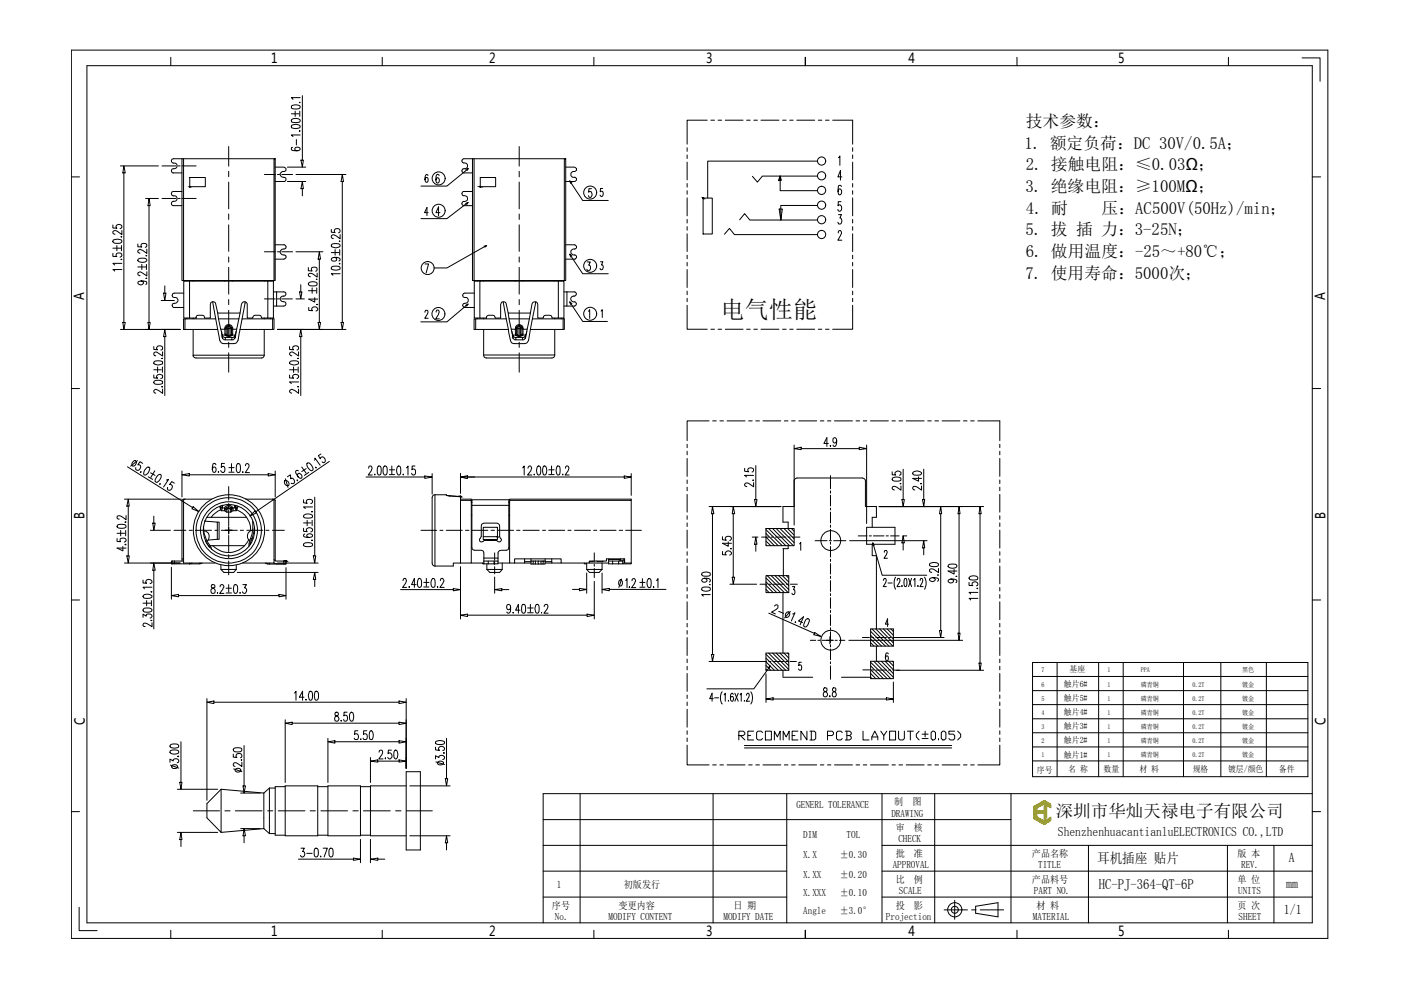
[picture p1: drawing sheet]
<svg xmlns="http://www.w3.org/2000/svg" width="297mm" height="210mm" viewBox="0 0 297 210" stroke-linecap="round" stroke-linejoin="round" font-family="sans-serif">
<defs><g id="words">
<text font-size="5.1" x="152.8" y="67.4">电气性能</text>
<text font-size="4.9" x="155.6" y="158">RECOMMEND PCB LAYOUT(±0.05)</text>
<text font-size="3.7" x="223.8" y="173.3">深圳市华灿天禄电子有限公司</text>
<g font-size="3.6">
<text x="217.5" y="26.9">技术参数：</text>
<text x="217.2" y="31.5">1. 额定负荷：DC 30V/0.5A；</text>
<text x="217.4" y="40.7">3. 绝缘电阻：≥100MΩ；</text>
<text x="217.5" y="36.1">2. 接触电阻：≤0.03Ω；</text>
<text x="217.5" y="45.3">4. 耐</text>
<text x="233.6" y="45.3">压：AC500V(50Hz)/min；</text>
<text x="217.4" y="49.9">5. 拔 插 力：3-25N；</text>
<text x="217.4" y="59.1">7. 使用寿命：5000次；</text>
<text x="217.5" y="54.5">6. 做用温度：-25～+80℃；</text>
</g>
<g font-size="3">
<text x="232.6" y="182.9">耳机插座 贴片</text>
<text x="233" y="188.5">HC-PJ-364-QT-6P</text>
</g>
<g font-size="2.9">
<text x="57.5" y="13.5">1</text>
<text x="103.7" y="13.5">2</text>
<text x="149.7" y="13.5">3</text>
<text x="192.6" y="13.4">4</text>
<text x="237.1" y="13.4">5</text>
<text x="17.8" y="63.7" transform="rotate(-90 17.8 63.7)">A</text>
<text x="280.9" y="63.7" transform="rotate(-90 280.9 63.7)">A</text>
<text x="17.9" y="110.1" transform="rotate(-90 17.9 110.1)">B</text>
<text x="281" y="110.1" transform="rotate(-90 281 110.1)">B</text>
<text x="18" y="153.8" transform="rotate(-90 18 153.8)">C</text>
<text x="281.1" y="153.8" transform="rotate(-90 281.1 153.8)">C</text>
<text x="57.5" y="198.5">1</text>
<text x="103.7" y="198.5">2</text>
<text x="149.7" y="198.5">3</text>
<text x="192.6" y="198.5">4</text>
<text x="237.1" y="198.5">5</text>
</g>
<g font-size="2.8">
<text x="273.2" y="182.8">A</text>
<text x="272.7" y="188.3">mm</text>
<text x="272.2" y="193.8">1/1</text>
</g>
<text font-size="2.7" x="224.3" y="177.2">ShenzhenhuacantianluELECTRONICS CO.,LTD</text>
<g font-size="2.1">
<text x="168.8" y="171.4">GENERL TOLERANCE</text>
<text x="189" y="173.1">DRAWING</text>
<text x="189.6" y="170.8">制</text>
<text x="193.4" y="170.8">图</text>
<text x="170.3" y="177.6">DIM</text>
<text x="179.5" y="177.6">TOL</text>
<text x="189.9" y="176.2">审</text>
<text x="190.5" y="178.6">CHECK</text>
<text x="193.8" y="176.2">核</text>
<text x="170.3" y="181.9">X.X</text>
<text x="178" y="181.9">±0.30</text>
<text x="189.3" y="184.1">APPROVAL</text>
<text x="189.9" y="181.7">批</text>
<text x="193.8" y="181.7">准</text>
<text x="218.8" y="181.7">产品名称</text>
<text x="220.1" y="184.1">TITLE</text>
<text x="262.4" y="181.7">版 本</text>
<text x="263.2" y="184.1">REV.</text>
<text x="118" y="188.3">1</text>
<text x="132.3" y="188.3">初版发行</text>
<text x="170.3" y="186.1">X.XX</text>
<text x="170.3" y="189.9">X.XXX</text>
<text x="178" y="186.1">±0.20</text>
<text x="178" y="189.9">±0.10</text>
<text x="189.9" y="187.2">比</text>
<text x="190.6" y="189.6">SCALE</text>
<text x="193.8" y="187.2">例</text>
<text x="218.8" y="187.2">产品料号</text>
<text x="219.2" y="189.6">PART NO.</text>
<text x="262.4" y="187.2">单 位</text>
<text x="262.5" y="189.6">UNITS</text>
<text x="117" y="192.7">序号</text>
<text x="117.7" y="195">No.</text>
<text x="129" y="195">MODIFY CONTENT</text>
<text x="131.2" y="192.7">变更内容</text>
<text x="153.4" y="195">MODIFY DATE</text>
<text x="155.5" y="192.7">日 期</text>
<text x="170.3" y="193.7">Angle</text>
<text x="178" y="193.7">±3.0°</text>
<text x="187.8" y="195">Projection</text>
<text x="189.9" y="192.7">投</text>
<text x="193.8" y="192.7">影</text>
<text x="219" y="195">MATERIAL</text>
<text x="219.8" y="192.7">材 料</text>
<text x="262.4" y="192.7">页 次</text>
<text x="262.6" y="195">SHEET</text>
</g>
<g font-size="1.9">
<text x="226.8" y="142.5">基座</text>
<text x="225.6" y="148.7">触片5#</text>
<text x="225.6" y="145.7">触片6#</text>
<text x="225.6" y="154.6">触片3#</text>
<text x="225.6" y="151.7">触片4#</text>
<text x="225.6" y="160.6">触片1#</text>
<text x="225.6" y="157.6">触片2#</text>
<text x="219.9" y="163.8">序号</text>
<text x="226.5" y="163.7">名 称</text>
<text x="234" y="163.7">数量</text>
<text x="241.6" y="163.7">材 料</text>
<text x="252.9" y="163.7">规格</text>
<text x="260.4" y="163.7">镀层/颜色</text>
<text x="271.2" y="163.7">备件</text>
</g>
<g font-size="1.4">
<text x="220.8" y="142.6">7</text>
<text x="234.8" y="142.4">1</text>
<text x="241.9" y="142.4">PPA</text>
<text x="263.4" y="142.6">黑色</text>
<text x="220.8" y="148.5">5</text>
<text x="220.8" y="145.6">6</text>
<text x="234.8" y="148.5">1</text>
<text x="234.8" y="145.6">1</text>
<text x="241.9" y="148.5">磷青铜</text>
<text x="241.9" y="145.6">磷青铜</text>
<text x="252.8" y="148.5">0.2T</text>
<text x="252.8" y="145.6">0.2T</text>
<text x="263.4" y="148.5">镀金</text>
<text x="263.4" y="145.6">镀金</text>
<text x="220.8" y="154.5">3</text>
<text x="220.8" y="151.6">4</text>
<text x="234.8" y="154.5">1</text>
<text x="234.8" y="151.6">1</text>
<text x="241.9" y="154.5">磷青铜</text>
<text x="241.9" y="151.6">磷青铜</text>
<text x="252.8" y="154.5">0.2T</text>
<text x="252.8" y="151.6">0.2T</text>
<text x="263.4" y="154.5">镀金</text>
<text x="263.4" y="151.6">镀金</text>
<text x="220.8" y="160.5">1</text>
<text x="220.8" y="157.5">2</text>
<text x="234.8" y="160.5">1</text>
<text x="234.8" y="157.5">1</text>
<text x="241.9" y="160.5">磷青铜</text>
<text x="241.9" y="157.5">磷青铜</text>
<text x="252.8" y="160.5">0.2T</text>
<text x="252.8" y="157.5">0.2T</text>
<text x="263.4" y="160.5">镀金</text>
<text x="263.4" y="157.5">镀金</text>
</g>
</g></defs>
<!-- layer: 0 -->
<g fill="none" stroke="#000" stroke-width=".21">
<path d="M25.5 35.2h8.1M26.3 35.2l.3 1.5h-.6zM26.3 36.7v31.7M34.3 35.2h3M37.7 35.2h.5M38.6 33.7h-1.8a.5 .5 0 0 0-.4 .6 .5 .5 0 0 0 .7 .3 .66 .66 0 0 1 .4 .9 .66 .66 0 0 1-.9 .3l-.3 .4 .3 .5h2M38.6 33.7v25.8h.3M38.6 33.7h.3v25.8M38.6 35.2h3M38.9 33.7h19.2M40.3 39.6h.1M40.2 37.6h3.3v2h-3.3z"/>
<path d="M48.5 31.1v4.1M48.5 36.3v1.2M48.5 38.6v5.7M56.1 37h2.2M58.1 33.7h.2v25.8h-.2zM58.3 35.4h1.9a.51 .51 0 0 1 .4 .7 .51 .51 0 0 1-.7 .3 .68 .68 0 0 0-.5 .8 .68 .68 0 0 0 .9 .4 .43 .43 0 0 1 .3 .5 .43 .43 0 0 1-.4 .4h-1.9M58.8 37h.5M59.7 37h2.3M60.9 38.5h3.9M60.9 35.4h3.9M61.8 24.1h1.5M61.8 26.6l.8-.2a.9 .9 0 0 1 1 .5v.2l-1 .2-.8-.2z"/>
<path d="M61.8 25.4a1.27 1.27 0 0 1 1.8 .2 1.17 1.17 0 0 1-1.5 .4l-.3-.1zM61.8 22.4l1-.2 .8 .2v.3a1.17 1.17 0 0 1-1.5 .4l-.3-.2zM62 31.2l-.2 .1v.3a1.05 1.05 0 0 0 1.2 .4l.3-.1 .3-.3a.6 .6 0 0 0-.5-.4 .6 .6 0 0 0-.6 .4l.2 .3 .3 .1M62.6 23.6v1.1M62.8 37h10.5M62.8 29.6v1.1M63.5 27.8h.1zM63.5 21.7h.1zM63.6 23.6v1.1M63.6 28.6h-1.8l.3 .4M63.6 20.7h-1.8l.3 .4M63.8 34h.5l-.2 1.4z"/>
<path d="M64.1 38.5l.2 1.5h-.5zM64.1 20.3v13.7M72.6 37l.2 1.5h-.5zM72.6 38.5v29.9M90.7 37.2l-.2-.2a1.03 1.03 0 0 0 0 1.7 .55 .55 0 0 0 .3-.6 .55 .55 0 0 0-.4-.5l-.3 .5M93.1 37.2l-.3-.2a1.29 1.29 0 0 0 0 1.8 .63 .63 0 0 0 .4-.6 .63 .63 0 0 0-.4-.5l-.4 .5M98.7 35.9l.6-.2-.3 .5M99.3 35.7l-4.5 3.8h-5.5M100.2 33.7h-1.8a.5 .5 0 0 0-.4 .6 .5 .5 0 0 0 .7 .3 .66 .66 0 0 1 .4 .8 .66 .66 0 0 1-.9 .4l-.1 .1-.2 .3 .3 .5h2M100.2 33.7v25.8h.3M100.2 33.7h.3v25.8M100.5 33.7h19.1"/>
<path d="M101.7 39.5l.2 .1zM101.8 37.6h3.3v2h-3.3zM110.1 31.1v4.1M110.1 36.3v1.2M110.1 38.6v5.7M119.6 33.7h.3v25.8h-.3zM119.9 35.4h1.9a.51 .51 0 0 1 .4 .7 .51 .51 0 0 1-.7 .3 .66 .66 0 0 0-.4 .8 .66 .66 0 0 0 .9 .4l.2 .2v.4l-.2 .2-2.1 .1M120.8 38.4l2.7 4.1h5.5M121.3 38.7l-.5-.3 .2 .5M127.8 40h-.5v.7a.42 .42 0 0 1 .5 0 .42 .42 0 0 1 .1 .6 .32 .32 0 0 1-.3 .4 .32 .32 0 0 1-.4-.3M145.7 31.3v.8M145.7 32.9v.7"/>
<path d="M145.7 34.4v3.7M145.7 38.9v.8M150 25.5h-4.3v5.1M150.7 25.5h.8M152.2 25.5h.8M153.8 25.5h3.7M158.3 25.5h.8M159.8 25.5h.8M161.3 25.5h3.9M165.4 37.3l.3 .9h-.6zM165.4 37.3v3.1h7.9M165.4 37.3l.1 1h-.2z"/>
<path d="M165.9 25.5h.8M167.4 25.5h.8M168.9 25.5h3.8M173.3 37.3h-11.7l-1 1.3-1.1-1.2M173.3 34.2h-23.3v7.8M173.5 25.5h.8M175 25.5h.8M176.5 25.5h4.3v5.1M177.8 33.4l.3-.3v2M178.4 39.5l-.4-.2a1.21 1.21 0 0 0-.3 1.3l.1 .6a.6 .6 0 0 0 .7-.3 .6 .6 0 0 0-.3-.8h-.4l-.1 .5M178.5 37.5h-.9l.6-1.3v2M180.8 31.3v.8"/>
<path d="M180.8 32.9v.7M180.8 34.4v3.7M180.8 38.9v.8M23.9 53.7v.7h.8a.56 .56 0 0 1 .5-.8 .56 .56 0 0 1 .6 .8l-.3 .1M23.9 47.7v.6h.8a.57 .57 0 0 1 .5-.7 .57 .57 0 0 1 .6 .7l-.3 .2M23.9 52.6h1.7M24 50.9l.8-.2 .7 .1 .3 .1v.3a1.37 1.37 0 0 1-1.9 0zM24.8 52.1v1.1M25.7 55h.1zM25.7 50.2h.1zM25.8 52.1v1.1M25.8 57.2h-1.9l.4 .3"/>
<path d="M25.8 55.8h-1.9l.4 .4M25.8 48.9v.8l-.9-.6a.48 .48 0 0 0-.7-.2 .48 .48 0 0 0-.1 .7l.3 .1M29.2 51.7v.6h.8a.44 .44 0 0 1 .2-.7h.7l.1 .2 .1 .4-.3 .3M29.2 56.6h1.7M29.3 54.9l.8-.2a.85 .85 0 0 1 1 .4 1.14 1.14 0 0 1-1.9 0zM29.9 59.6l.6 .3a.58 .58 0 0 1-.7 .5 .58 .58 0 0 1-.5-.7l.6-.1a.93 .93 0 0 1 1.2 .5l-.2 .2M30.1 56v1.2M30.9 42.1h2.7M31 54.2h.1zM31 58.9v.2zM31 56v1.2M31.1 57.6v.9a2.41 2.41 0 0 0-1.5-.8 .41 .41 0 0 0-.4 .4 .41 .41 0 0 0 .5 .4"/>
<path d="M31.1 52.8v.9l-.9-.6a.61 .61 0 0 0-1 .1 .4 .4 0 0 0 .5 .5M31.6 42.1l.2 1.5h-.4zM31.6 43.6v24.8M34.3 42.1h3M37.7 42.1h.5M38.6 40.6h-1.8a.5 .5 0 0 0-.4 .6 .5 .5 0 0 0 .7 .3 .65 .65 0 0 1 .4 .9 .65 .65 0 0 1-.9 .3l-.3 .4 .3 .5h2M38.6 42.1h3M38.9 59.5h19.2M39.6 59.5v.1M40.2 59.6h16.6v7.8h-1.4l-.1-.4-.3-.2-1.1 .1-.3 .5h-1.2v-2.8a.62 .62 0 0 0-.6-.6 .62 .62 0 0 0-.6 .5l-.3 1.9h-4.7l-.5-1.9a.57 .57 0 0 0-.6-.5 .57 .57 0 0 0-.5 .6v2.8h-1.2l-.2-.4-.3-.2-1.1 .1-.2 .2v.3h-1.4zM40.2 59.6h-1.2v7.8h1.2M41 59.5v.1"/>
<path d="M47.6 59.5v.1M48.5 45.4v1.1M48.5 47.7v5.6M48.5 54.5v1.1M48.5 56.7v5.7M49.3 59.5v.1M56 59.5v.1M56.1 53.4h2.2M56.8 59.6h1.2v7.8h-1.2M57.4 59.5v.1M58.3 51.9h1.9a.46 .46 0 0 1 .4 .5 .46 .46 0 0 1-.6 .4 .66 .66 0 0 0-.6 .8 .66 .66 0 0 0 .9 .5 .46 .46 0 0 1 .3 .5 .46 .46 0 0 1-.4 .3h-1.9M58.8 53.4h.5"/>
<path d="M59.7 53.4h2.3M62.8 53.4h5.7M64.1 40v1.5M65.4 56.7v.7h.7a.49 .49 0 0 1 .2-.7l.3-.1a.48 .48 0 0 1 .6 .3 .48 .48 0 0 1-.3 .6M65.5 59.9l.7-.2a.9 .9 0 0 1 1 .4v.4l-.7 .1a.87 .87 0 0 1-1.1-.4zM67.1 59.2h.1zM67.2 57.9v.9a1.88 1.88 0 0 0-1.5-.8l-.3 .2v.3l.4 .2M67.7 53.4l.3 1.5h-.5zM67.7 54.9v13.5M70.2 48.6v.6l.8 .1a.54 .54 0 0 1 .5-.8 .54 .54 0 0 1 .4 .8l-.1 .1M70.2 53.6h1.7M70.3 56.6l.7-.2a.76 .76 0 0 1 1.1 .5l-.1 .2-.7 .2-.7-.1-.4-.3z"/>
<path d="M70.3 51.8l.7-.2a.76 .76 0 0 1 1.1 .6l-.1 .1a1.46 1.46 0 0 1-1.8-.1zM70.9 54.6l.4 .2a.57 .57 0 0 1-.4 .6 .57 .57 0 0 1-.7-.4 1.13 1.13 0 0 1 1.9 0l-.1 .3h-.1M71 52.9v1.2M71.9 55.9h.2zM71.9 51.1h.2zM72 52.9v1.2M72.1 58h-1.9l.4 .4M72.1 49.7v.9a2.41 2.41 0 0 0-1.5-.8l-.3 .1-.1 .4 .5 .3M90.1 56h.8l-.5 1.9M90.8 45.1h-.8l.5-1.1v1.7M93.3 45.1h-.9l.6-1.2v1.9M98.7 43.1l.5-.2-.3 .5"/>
<path d="M99.2 42.9l-4.4 3.5h-5.5M100.2 40.6h-1.8a.49 .49 0 0 0-.4 .6 .49 .49 0 0 0 .7 .3 .63 .63 0 0 1 .4 .9 .63 .63 0 0 1-.9 .3l-.3 .4 .3 .5h2M100.5 59.5h19.1M101.2 59.5v.1M101.7 59.6h16.7v7.8h-1.4l-.1-.4-.3-.2-1.1 .1-.2 .1-.1 .4h-1.2v-2.8a.63 .63 0 0 0-.6-.6 .63 .63 0 0 0-.6 .5l-.3 1.9h-4.7l-.5-1.9a.6 .6 0 0 0-.6-.5 .6 .6 0 0 0-.6 .6v2.8h-1.1l-.2-.4-.3-.2-1.1 .1-.3 .2v.3h-1.4zM101.7 59.6h-1.1v7.8h1.1M102.5 59.5v.1M102.6 52.2l.6-.1-.4 .3M103.2 52.1l-8.4 4.7h-2.8M109.2 59.5v.1M110.1 45.4v1.1M110.1 47.7v5.6"/>
<path d="M110.1 54.5v1.1M110.1 56.7v5.7M110.9 59.5v.1M117.6 59.5v.1M118.4 59.6h1.2v7.8h-1.2M119 59.5v.1M119.9 51.9h1.9a.46 .46 0 0 1 .4 .5 .46 .46 0 0 1-.6 .4 .67 .67 0 0 0-.5 .8 .67 .67 0 0 0 .9 .5l.2 .2v.4l-.2 .2h-2.1M120.8 53.9l2.7 4.1h5.5M121.3 54.3l-.5-.4 .2 .6M124.5 55.5h.7l-.4 .7a.62 .62 0 0 1 .4 .6 .62 .62 0 0 1-.5 .6l-.3-.3M125.4 40h-.5v.7a.6 .6 0 0 1 .6 .3 .6 .6 0 0 1-.1 .7l-.4 .2-.2-.4M127.3 55.5h.5l-.3 .7a.54 .54 0 0 1 .4 .5 .54 .54 0 0 1-.3 .5l-.3-.1-.1-.2"/>
<path d="M145.7 40.4v.8M145.7 42v3.8M145.7 46.5v.8M145.7 48v.8M145.7 49.6v3.7M145.7 54.1v.8M145.7 55.6v.8M145.7 57.2v3.8M149 42l.1 .1zM149.1 42h1.9v7.6h-1.9zM153.6 49.7l1.1-1.3 1 1.3h17.6M156.8 46.6l1.1-1.3 1.1 1.4h14.3"/>
<path d="M165.2 44.3h.7l-.4 2.4zM165.5 45.7h.1l-.1 1zM173.3 43.6h-7.8v3.1M177.7 49.4l.2-.5h.3l.2 .3-.8 1.7h.9M177.8 45.5h.6l-.3 .7a.66 .66 0 0 1 .4 .7 .66 .66 0 0 1-.6 .6h-.1l-.2-.4M178.3 42.8h-.6v.8l.2-.2a.7 .7 0 0 1 .6 .7 .7 .7 0 0 1-.6 .7l-.2-.1-.1-.3M180.8 40.4v.8M180.8 42v3.8M180.8 46.5v.8M180.8 48v.8M180.8 49.6v3.7M180.8 54.1v.8"/>
<path d="M180.8 55.6v.8M180.8 57.2v3.8M25.5 69.9h12.7M26 68.4h.6l-.3 1.5zM31.4 68.4h.4l-.2 1.5zM32.6 79.5v.6l.8 .1-.2-.3a.67 .67 0 0 1 .6-.5 .67 .67 0 0 1 .7 .4l-.1 .3-.3 .2M32.6 73.5v.6l.8 .1a.44 .44 0 0 1-.2-.5 .44 .44 0 0 1 .3-.3h.7a.52 .52 0 0 1 .2 .7l-.3 .1M32.6 78.4h1.6M32.7 76.7l.7-.2a.91 .91 0 0 1 1.1 .4l-.1 .3a1.51 1.51 0 0 1-1.8-.2zM33.4 77.8v1.2M34.2 63.7h2.8M34.3 76h.2z"/>
<path d="M34.4 77.8v1.2M34.5 74.6v.9a2.41 2.41 0 0 0-1.6-.9 .4 .4 0 0 0-.3 .5 .4 .4 0 0 0 .4 .3M34.7 62.1h.5l-.3 1.6zM34.9 69.9l.3 1.5h-.5zM34.9 60.6v1.5M34.9 71.4v12.5M39 62.1h-2a.5 .5 0 0 0-.4 .7 .5 .5 0 0 0 .7 .3 .68 .68 0 0 1 .4 .9 .68 .68 0 0 1-.9 .3l-.2 .1-.1 .4 .3 .4h2.2M39.2 67.6h-.3v2.3h7.3l.3 1.5a1.45 1.45 0 0 0 .7 1.4l2.4 .1a.87 .87 0 0 0 .9-.8l.4-2.2M39.6 67.4v.2M41 75.3a.58 .58 0 0 0 .6 .6h13.8a.58 .58 0 0 0 .6-.6M41 67.4v.2M41 69.9v5.4"/>
<path d="M41 75.3h15M45.1 64l.6 3.6M45.7 67.6h-6.5v2.3M45.7 67.6l.5 2.3M46.2 66.4l.1 1.2h4.3M46.3 67.6l.5 2.2h.9a.84 .84 0 0 1 .8-1 .84 .84 0 0 1 .8 1h.9l.4-2.2M46.8 69.8l.4 2M47 70.3l.1 1.2M47.2 71.2l.6 .3M47.2 71.2v.6l.6 .3M47.7 70.8l.2 .1 .1 .2M47.8 71.1l-.7-.1 .1 .2"/>
<path d="M47.8 71.1l.1 .1a1.14 1.14 0 0 0 1.3-.1M47.8 71.5v.6h1.4v-.6M47.8 71.1h.2M47.8 71.5h1.4M47.9 69.5l-.2 .1M47.9 69.5v1.4l.3 .1M48 71.1l.5 .1 .5-.1M48 71.1h.2M48.2 71v-1.3h.6l.5 .1v1l-.1 .2-.2 .1M48.2 69.4v.3l-.5 .1v1.2l.3 .1M48.2 71v.1M48.2 71.1l.2 .1"/>
<path d="M48.5 68.8l.6 .7M48.5 69l-.6 .5M48.5 63.5v1.1M48.5 65.8v5.6M48.5 72.6v1.1M48.5 74.8v4.1M48.8 69.4l-.3-.2-.6 .3M48.8 69.4l.3 .1M48.8 69.4v1.6M49 71.1l-.5 .1M49 71.1h.1M49.1 69.5l.2 .1"/>
<path d="M49.1 70.9l-.4 .2M49.1 70.9l-.1 .2M49.1 69.5v1.4M49.2 71.1h-.2M49.3 70.8l-.2 .1M49.8 71.2l-.3 .3h-.3M49.8 71.8l-.3 .3h-.3M49.8 71.2v.6M49.9 71l-.7 .1M49.9 71l-.1 .8M49.9 71l-.1 .2M50.1 70.3l-.2 1.2"/>
<path d="M50.2 69.8l-.3 1.2M50.9 66.4l-.3 1.2M52 64l-.7 3.6M56 67.4v.2M56 69.9v5.4M56.1 63.4h2.2M57.4 67.4v.2M57.8 67.6v2.3h-6.9M57.8 67.6h-6.5l-.4 2.3M57.8 67.6h.3v2.3h-.3M58 61.9h2.2a.46 .46 0 0 1 .4 .5 .46 .46 0 0 1-.6 .4 .64 .64 0 0 0-.6 .8 .64 .64 0 0 0 .9 .4l.3 .4-.1 .4-1.9 .1M58.6 61.9v3h-.6"/>
<path d="M58.8 69.9h14.5M58.8 63.4h.4M59.7 63.4h2.3M61.4 79.5v.6l.8 .1a.5 .5 0 0 1 0-.7 .5 .5 0 0 1 .7-.1l.2 .1 .2 .3-.3 .5M61.4 73.5v.6l.8 .1a.58 .58 0 0 1 .2-.9 .58 .58 0 0 1 .8 .2l.1 .4-.3 .3M61.4 78.4h1.6M61.5 76.7l.7-.2a.76 .76 0 0 1 1.1 .5 1.23 1.23 0 0 1-1.9-.1zM62.2 77.8v1.2M62.8 63.4h1.7M63.1 76h.2zM63.2 77.8v1.2M63.3 74.6v.9a2.41 2.41 0 0 0-1.5-.9 .41 .41 0 0 0-.4 .5 .41 .41 0 0 0 .5 .3"/>
<path d="M63.5 61.9h.5l-.2 1.5zM63.8 69.9l.2 1.5h-.5zM63.8 60.4v1.5M63.8 71.4v12.5M65.4 61.6h1.6M65.5 65.2v.6l.8 .1a.6 .6 0 0 1 .4-.9 .6 .6 0 0 1 .7 .7l-.4 .3M66.2 61v1.2M66.7 63.1v1l-1.2-.7h1.9M67.2 64.6h.2zM67.2 61v1.2M67.5 68.4h.5l-.3 1.5zM72.3 68.4h.5l-.2 1.5z"/>
<path d="M90.1 66.2v-.1a.36 .36 0 0 1 .5-.3 .36 .36 0 0 1 .1 .6l-.6 1.1h.7M92.5 66.2l.2-.5 .3 .1 .1 .2-.2 .7-.5 .9h.7M98.7 64.7l.5-.2-.3 .4M99.2 64.5l-4.4 3.7h-5.6M100.6 62.1h-2a.49 .49 0 0 0-.5 .7 .49 .49 0 0 0 .7 .3 .68 .68 0 0 1 .4 .9 .68 .68 0 0 1-.8 .3l-.3 .5 .3 .4h2.2M100.9 67.6h-.4v2.3h7.3l.2 1.5a1.45 1.45 0 0 0 .8 1.4l2.4 .1a.87 .87 0 0 0 .9-.8l.4-2.2M101.2 67.4v.2M102.5 75.3a.53 .53 0 0 0 .6 .6h13.9a.58 .58 0 0 0 .6-.6M102.5 67.4v.2M102.5 69.9v5.4M102.5 75.3h15.1M106.7 64l.6 3.6"/>
<path d="M107.3 67.6h-6.4v2.3M107.3 67.6l.5 2.3M107.8 66.4l.1 1.2h4.3M107.9 67.6l.5 2.2h.9a.82 .82 0 0 1 .8-1 .82 .82 0 0 1 .8 1h.9l.4-2.2M108.4 69.8l.4 2M108.5 70.3l.2 1.2M108.8 71.2l.6 .3M108.8 71.2v.6l.6 .3M109.3 70.8l.2 .3M109.4 71.1l-.7-.1 .1 .2M109.4 71.1l.1 .1a1.14 1.14 0 0 0 1.3-.1M109.4 71.5v.6h1.4v-.6"/>
<path d="M109.4 71.1h.2M109.4 71.5h1.4M109.5 69.5l-.2 .1M109.5 69.5v1.4l.3 .1M109.6 71.1l.5 .1 .5-.1M109.6 71.1l.2 .1M109.8 71v-1.3h.7l.4 .1-.1 1.2-.2 .1M109.8 69.4v.3l-.5 .1v1.2l.3 .1M109.8 71v.2M109.8 71.2h.2M110.1 68.8v.2h.2l.4 .5M110.1 69l-.6 .3v.2"/>
<path d="M110.1 63.5v1.1M110.1 65.8v5.6M110.1 72.6v1.1M110.1 74.8v4.1M110.4 69.4l-.3-.2-.6 .3M110.4 69.4l.3 .1M110.4 69.4v1.6M110.6 71.1l-.5 .2M110.6 71.1h.1M110.7 69.5l.2 .1M110.7 70.9l-.4 .3M110.7 70.9l-.1 .2"/>
<path d="M110.7 69.5v1.4M110.8 71.1h-.2M110.9 70.8l-.2 .1M111.4 71.2l-.3 .3h-.3M111.4 71.8l-.3 .3h-.3M111.4 71.2v.6M111.4 71l-.6 .1M111.4 71v.8M111.4 71v.2M111.7 70.3l-.3 1.2M111.8 69.8l-.4 1.2M112.5 66.4l-.3 1.2"/>
<path d="M113.6 64l-.7 3.6M117.6 67.4v.2M117.6 69.9v5.4M119 67.4v.2M119.4 67.6v2.3h-6.9M119.4 67.6h-6.5l-.4 2.3M119.4 67.6h.2v2.3h-.2M119.6 61.9h2.2a.46 .46 0 0 1 .4 .5 .46 .46 0 0 1-.6 .4 .65 .65 0 0 0-.6 .8 .65 .65 0 0 0 .9 .4l.2 .1a.49 .49 0 0 1-.3 .8h-1.6M120.2 61.9v3h-.6M120.8 64l2.7 4.2h5.3M121.3 64.4l-.5-.4 .2 .6M124.8 66l.2-.3v1.8"/>
<path d="M127.4 66l.3-.3v1.6M145.7 64.7v5.1h4.3M145.7 61.7v.8M145.7 63.2v.8M150.7 69.8h.8M152.2 69.8h.8M153.8 69.8h3.7M158.3 69.8h.8M159.8 69.8h.8M161.3 69.8h3.9M165.9 69.8h.8M167.4 69.8h.8"/>
<path d="M168.9 69.8h3.8M173.5 69.8h.8M175 69.8h.8M180.8 64.7v5.1h-4.3M180.8 61.7v.8M180.8 63.2v.8M27 99l13.8 8.6M28.3 97.7h.2a.59 .59 0 0 1 .4 .6 .59 .59 0 0 1-.6 .5h-.1a.68 .68 0 0 1 .1-1.1zM29.1 97.7l-1.4 1.1M30.2 98.3l-.5-.4-.4 .7a.59 .59 0 0 1 .5 .7 .59 .59 0 0 1-.7 .4l-.3-.3v-.3M31.1 99.2l.2-.2 .3 .1a1.18 1.18 0 0 1-1.1 1.6v-.2a1.57 1.57 0 0 1 .6-1.3zM32.7 80.8a1.51 1.51 0 0 1 1.8 .2v.1a1.17 1.17 0 0 1-1.6 .3l-.3-.3z"/>
<path d="M32.8 99.8l-.8 1.4M34.3 82h.2zM34.5 82.5v.9l-.9-.6a.57 .57 0 0 0-1 0l.1 .4 .3 .2M38.6 99.9v5.5M45.8 98.6l-.1-.3h-.3a1.5 1.5 0 0 0 0 1.9 .54 .54 0 0 0 .4-.7 .54 .54 0 0 0-.6-.4l-.2 .4M47.6 98.3h-.6l-.1 .8a.5 .5 0 0 1 .7 0 .5 .5 0 0 1 .1 .6l-.3 .5a.5 .5 0 0 1-.6-.4M48.5 99.1h1.1M49.1 98.3v1.6M50.3 98.4l.3-.1a1.17 1.17 0 0 1 .3 1.5l-.1 .3-.3 .1a1.49 1.49 0 0 1-.2-1.8zM52 98.8l.1-.3a.42 .42 0 0 1 .6-.1 .42 .42 0 0 1 .1 .6l-.8 1.2h.9M58.3 99.9v5.5M63.1 82h.2z"/>
<path d="M63.3 99.8h-.5a1.28 1.28 0 0 0 1.1 1.6 .64 .64 0 0 0 0-.7 .64 .64 0 0 0-.7-.2v.6M63.3 82.5v.9l-.8-.6a.67 .67 0 0 0-1-.1l-.1 .4 .5 .3M63.3 81h-1.9l.4 .3M64 99l.9 1.3M64.9 99.4l-.9 .6M65.1 98.2h.1a1.22 1.22 0 0 1 1.1 1.5l-.1 .1a1.37 1.37 0 0 1-1.1-1.6zM66.7 97.6l.1-.5 1.1 1.5M66.9 99.1l.1 .1zM68 96.3l-.5 .3 .4 .6a.44 .44 0 0 1 .7-.3l.3 .4a.56 .56 0 0 1-.2 .8l-.4-.2M69.8 97.8l-15.6 10.7M78.2 99.3v-.3a.4 .4 0 0 1 .6-.1 .4 .4 0 0 1 0 .6l-.7 1.2h.8M80.2 98.9l.2-.1a1.17 1.17 0 0 1 .4 1.5l-.1 .3-.4 .1a1.74 1.74 0 0 1-.1-1.8z"/>
<path d="M81.4 98.9l.3-.1a1.17 1.17 0 0 1 .4 1.5l-.2 .3-.3 .1a1.54 1.54 0 0 1-.2-1.8zM82.6 99.6h1.1M83.1 98.8v1.7M84.3 98.9l.3-.1a1.17 1.17 0 0 1 .3 1.5l-.1 .3-.3 .1a1.45 1.45 0 0 1-.2-1.8zM86.2 99.2l.3-.4v1.9M88 98.8h-.6v.7a.44 .44 0 0 1 .7 .2v.3a.53 .53 0 0 1-.5 .7l-.3-.4M110.8 99.2l.3-.4v1.9M111.9 99.3l.1-.3a.4 .4 0 0 1 .6-.1 .4 .4 0 0 1 0 .6l-.7 1.2h.8M114 98.9l.3-.1a1.17 1.17 0 0 1 .3 1.5l-.1 .3-.4 .1a1.54 1.54 0 0 1-.1-1.8zM115.2 98.9h.5l.2 .7a.89 .89 0 0 1-.5 1.1l-.2-.1-.2-.7zM116.3 99.6h1.2M116.9 98.8v1.7"/>
<path d="M118.1 98.9l.3-.1a1.26 1.26 0 0 1 .3 1.5l-.1 .3-.2 .1-.3-.1-.1-.3-.1-.7zM119.9 99.3v-.3a.4 .4 0 0 1 .6-.1 .4 .4 0 0 1 0 .6l-.7 1.2h.9M145.7 94.2v.7M145.7 95.7v.7M145.7 97.2v3.8M150.3 89.2h-4.6v4.2M151.1 89.2h.8M152.6 89.2h.8M154.1 89.2h3.9M157.9 99.3v.6l.8 .1a.54 .54 0 0 1 .5-.8 .54 .54 0 0 1 .4 .8l-.2 .1M158.7 89.2h.8M160.2 98.7v7.2"/>
<path d="M160.2 89.2h.8M161.8 89.2h3.7M166.3 89.2h.8M167.8 89.2h.8M168.4 95.1l1.5-.3v.5zM168.4 94.4v16.9M169.3 89.2h3.9M169.9 95.1h12.3M173.9 89.2h.8M175.4 89.2h.8M175.6 94h-.9l.6-1.2v1.9M176 94.5l.1-.1v.3z"/>
<path d="M176.9 89.2h3.8M177.4 93.4l-.4 .5a.54 .54 0 0 1-.4-.6 .54 .54 0 0 1 .6-.4 1.46 1.46 0 0 1-.2 1.8l-.3-.2-.1-.1M181.5 89.2h.8M182.2 94.8l1.5 .3-1.5 .2zM183 89.2h.8M183.7 94.4v16.6M184.5 89.2h3.9M189.1 89.2h.7M190.6 89.2h.8M191.5 99.5v6.4M192.1 89.2h3.8M195.8 99.5v6.4"/>
<path d="M196.7 89.2h.8M198.2 89.2h.8M199.7 89.2h3.8M204.3 89.2h.7M205.8 89.2h.8M207.3 89.2h4.7v4.2M212 94.2v.7M212 95.7v.7M212 97.2v3.8M24.8 114.2v.6h.7a.64 .64 0 0 1 .4-.8 .64 .64 0 0 1 .8 .4 .39 .39 0 0 1-.4 .5M24.8 113.1h1.6M24.9 111.3l.7-.1a.85 .85 0 0 1 1.1 .5 1.5 1.5 0 0 1-1.9 0z"/>
<path d="M25.6 112.5v1.1M26 115.9v.9l-1.2-.6h1.9M26.4 105.8h12.1M26.4 119.4h11.8M26.5 110.7h.2zM26.6 115.4l.1 .1h-.2zM26.6 112.5v1.1M26.7 109.3v.9l-1.2-.8h-.6l-.1 .5 .5 .2M26.9 117.9h.5l-.2 1.5zM27.2 105.8l.2 1.5h-.5zM27.2 107.3v10.6M29.8 100.1h.1z"/>
<path d="M31.4 101.1l1 .5M31.9 112.4h4.2M31.9 100.2l1 .6M32.4 110.9h.5l-.3 1.5zM32.6 119.4l.3 1.5h-.5zM32.6 109.4v1.5M33.5 100.7l.5-.1a1.16 1.16 0 0 1-.9 1.6h-.1a1.12 1.12 0 0 1 .5-1.5zM33.8 102.6l.2 .1zM35.3 101.8l.4-.2-1 1.7M36.5 119h-.2v.5h.2M36.5 119h2.4M36.5 119v.5"/>
<path d="M36.9 112.4h2.5M37 119v.5h-.5M37 102.4l-.6-.3-.4 .6a.62 .62 0 0 1 .5 .8 .62 .62 0 0 1-.9 .3l-.1-.5M37 119.5h3.1M38.6 100.7l1.5-.3v.5zM38.9 118.5h-.3v.5M39.2 105.8l-.3 .3v13.3h6.7M40.1 112.4h.7M40.1 119.4v.1M40.1 100.7h16.8M40.7 119.4l-.6 .1M41 107.4l1.1 1.1-1.4-.6z"/>
<path d="M41.4 112.4h3.4M42.3 119.4v.1M42.6 119.4v.1M42.9 119.4l-.6 .1h-2.2M43.1 111.6h.1M43.2 111.6a6.9 6.9 0 0 0 1.3 4.1h7.4M43.2 111.6h.1M43.2 112.6a1.17 1.17 0 0 1 1.1 .8 1.17 1.17 0 0 1-.4 1.3M43.4 110.5l2.7 .2v3.6l-2 .2M43.4 110.4v.1M43.5 114.6l.8 1.3M43.8 109.7h1"/>
<path d="M44.3 115.9l.1 .2M44.3 115.9l.3-.2 .2 .8M44.8 109.7h7.5M44.9 105.8h-6l-.3 .3v12.4M45.6 112.4h.6M46.1 110.7h.4v3.6h-.4M46.2 100.1h.2zM46.6 107.4l.2 .7M46.7 107.3l.1 .3h.2M46.8 108.1l-1.1 .7-.9 .9M46.8 119.8v.9l.7 .7h2l.6-.7M46.9 112.4h3.4"/>
<path d="M47 108.3h.6M47.1 107.2v.5M47.1 107.7l-.1 .6-.2-.2M47.1 107.3l-.1 .4-.2-.1v.5M47.2 107.3l-.1 .4M47.2 107.1v.2M47.3 107.1l-.1 .2M47.6 108.3l.3 .2M47.6 107.9l.5 .1M47.6 107.9v.4M47.9 108.5l.2 .1M47.9 107.8l-.3-.1v.2"/>
<path d="M47.9 107.8l.2 .2M47.9 107.8v.7M48.1 107.6l.2 .2h.2M48.1 107.6l-.2 .2M48.1 108v.6M48.1 108l.2-.2h.4l.1 .2 .3-.3-.2 .3M48.5 107.4l-.4 .2M48.5 107.4v.4h.2l.2-.2M48.5 107.4l.4 .2M48.5 103.2v2.8M48.5 106.8v.6M48.5 108.1v3.4"/>
<path d="M48.5 111.7v1.5M48.5 113.5v3.5M48.5 117.6v.7M48.5 119v2.9M48.5 100.1h1.1M48.8 108h.1M48.9 108v.6M49.1 108.5l-1 .1M49.1 107.8l.3-.1v.2l-.3 .1zM49.1 108h-.2M49.1 108v.5M49.2 107.5l-.1 .2-.2-.1"/>
<path d="M49.4 108.3l-.3 .2M49.4 108.3h.7M49.4 107.9v.4M49.7 107.1l.1 .2M49.8 107.3l.1 .4h-.5a.96 .96 0 0 0-.9-.6 .96 .96 0 0 0-.9 .6h-.5M49.8 107.1v.2M49.9 107.2l.2 1.1 .1-.2M49.9 107.3l.2 .4 .1-.1v.5M50.1 119.8v.9M50.2 108.1a4.6 4.6 0 0 1 2.9 4.4M50.3 107.3l-.1 .3h-.2M50.5 107.4l-.3 .7"/>
<path d="M50.9 112.4h.7M51.4 100.1h.1zM52.1 105.8h6l.2 .2v12.9M52.3 112.4h3.4M52.8 114.4a4.7 4.7 0 0 1-7.7 1.3M53 109.4l1.1-1.1 .3 .5zM53.1 115.3l.3-1.1-.3-.1-.3 1.7M53.1 115.3l-.1 .2M53.1 115.3v.1M53.1 115.1h.1M53.5 112.4a1.25 1.25 0 0 0-1 .9 1.25 1.25 0 0 0 .5 1.3M53.6 110.5a7.8 7.8 0 0 1-.5 3.6"/>
<path d="M53.9 111.9l-.5 2.3 .2 .1M56.2 119.4l.5 .1M56.4 112.4h.6M56.5 119.4l.7 .2M56.7 119.5h.2M56.7 119.5h.1M56.9 100.4l1.4 .3-1.4 .2zM57.2 119.4v.2M57.8 112.4h2.5M57.8 105.8l.3 .3v13.3h-6.7M58.1 118.6l.5 .4h1.6v.5h-1.6l-.6-.1M58.8 119.4h8.7"/>
<path d="M60.2 119h.4M60.2 119.5v.1M60.3 101.9a.66 .66 0 0 1 .8 .3 .66 .66 0 0 1 0 .8 .78 .78 0 0 1-.8-1.1zM60.5 101.5l.6 1.8M60.6 119v.6h-3.4M60.6 119v.5h-.4M60.9 101.1l.7-.4 .1 .8a.54 .54 0 0 1 .7 .3 .54 .54 0 0 1-.4 .7l-.3-.1M63 101.8l.1 .1zM64.4 112v.6l.7 .1a.57 .57 0 0 1 .1-.8 .57 .57 0 0 1 .8 .1 .42 .42 0 0 1 .2 .6l-.3 .2M64.4 106v.6l.7 .1-.1-.1a.64 .64 0 0 1 .5-.8 .64 .64 0 0 1 .8 .5l-.1 .3-.3 .2M64.4 110.9h1.6M64.4 115.2l.7-.1a.85 .85 0 0 1 1.2 .5 1.5 1.5 0 0 1-1.9 0z"/>
<path d="M64.4 109.2a1.39 1.39 0 0 1 1.9 .2v.1a1.17 1.17 0 0 1-1.6 .3l-.3-.1zM64.6 113.2l-.2 .3v.3l.7 .2a.89 .89 0 0 0 1.2-.5 .66 .66 0 0 0-.7-.3 .66 .66 0 0 0-.6 .4l.6 .4M65.1 110.3v1.2M65.5 100.2l-1 .6M66.1 114.6h.2zM66.1 108.5h.2zM66.2 110.3v1.2M66.3 107.5h-1.9l.3 .3M66.4 117.9h.5l-.2 1.5zM66.7 105.4v12.5M77.6 101.1h12.5M79.4 100.6h.1z"/>
<path d="M82.6 100.6h1.1M85.5 100.5v.2zM89.3 112.4h3.3M90.1 100.9l1.5 .2-1.5 .3zM91.6 100.4v4.4M92.2 104.9a.58 .58 0 0 0-.6 .6v13.9a.58 .58 0 0 0 .6 .6M92.2 104.9l2.4 .1M92.2 104.9v15.1M93.3 112.4h.6M94.6 105l.7 .1M94.6 112.4h3.4M95.3 105.1l2.3 .2v.5"/>
<path d="M97.6 106.1h2.3v13.3h-2.3zM97.6 106.1v-.3h2.3v.3M97.6 119.4h-1.5v.6h-3.9M97.6 101.1l1.5-.2v.5zM97.6 100.4v4.2M98.7 112.4h.7M99.1 101.1h33.2M99.9 119.4h2.7M99.9 109.2h.1M100 107.1v-1.1h7.9v1.1M100 106.2l-.1 .1 .1 .3h-.1M100 112.4h3.4"/>
<path d="M102.2 111.1l.4-.2h2.7a.65 .65 0 0 1 .6 .7v2.1l.2 .4a.48 .48 0 0 1-.1 .8 .48 .48 0 0 1-.7-.3h-2.7a.48 .48 0 0 1-.7 .3 .48 .48 0 0 1-.1-.8l.2-.4zM102.3 119.4v.1h.3M102.5 111.8h3v2h-3zM102.5 113.8v.6h3v-.6M102.6 119h.9v.5M102.6 118.3h3v.7M102.6 119.5h2.1M103.2 119.5v1.2M103.5 119h1.2M104.1 112.4h.7M104.7 119h.9v.5h-.9zM104.9 117.2v1.6"/>
<path d="M104.9 119.2v.5M105.5 113.8h.1M105.5 112.4h3.4M105.6 118.3v-1a.65 .65 0 0 1 .7-.6h1a.52 .52 0 0 0 .6-.6v-9h-7.9v9a.58 .58 0 0 0 .6 .6h1.4a.52 .52 0 0 1 .6 .6v2.2M105.6 119.4h2.4M106.5 119.4v1.3l-.6 .7h-2l-.7-.7M107.9 106.4h.1M107.9 109.2h.1M107.9 106.6h.1M108 106.1h25.8v13.3h-1.4v-.9h-3.8v.5h-3.7v.4h-5.9v-.9h-9.9v.9h-1.1zM108 106.1v-.3h25.8v.3M109.5 112.4h.8"/>
<path d="M110.9 112.4h3.4M111.2 118.5v.9h-2.1M111.2 119.4h1.4M111.2 119.1h1.4M112.6 118.5v1.1h.4v-.6M112.6 119h2.1M113.3 100.5v.2zM113.5 119v.6h-.5M113.5 119.6h.6M114.1 119v.6h.6M114.7 119h.5v.6h-.5zM115 112.4h.7"/>
<path d="M115.2 119h.4M115.6 119v.6h-.4M115.6 119.4h1.4M115.6 118.5v.5M115.6 119.1h1.4M116.3 112.4h3.4M116.3 100.6h1.2M117 118.5v.9h2M119.2 100.6h.2zM120.4 112.4h.7M121.8 112.4h3.4M123.9 119.4v.1h.5"/>
<path d="M124.4 119.4v1.3l.6 .7h2l.6-.7M124.9 119.4h4.1M125.7 119v.1h-.8M125.9 112.4h.6M126 117.2v2M126 119.6v.5M126.5 119l.1 .1h1.2v-.1M127.2 112.4h3.4M127.6 119.4v1.3M129 119h.9v.5M129 119v.5h2.2M129 118.5v.1"/>
<path d="M129.9 119h1.3M131.2 119h.9v.5h-.9zM131.3 112.4h.7M131.5 118.6h-2.5v.4M131.5 118.6v.4M131.5 118.6v.2h.8M131.6 118.5l-.1 .1M132.1 119.4h.3M132.2 118.5l.1 .3M132.3 118.8l.1 .2M132.3 119l.1 .1M132.3 100.9l1.5 .2-1.5 .3z"/>
<path d="M132.6 112.4h3.4M133.8 119.4v.1h-1.7M133.8 100.4v4.6M145.7 101.8v.7M145.7 103.3v.8M145.7 104.8v3.8M145.7 109.3v.8M145.7 110.9v.7M145.7 112.4v3.8M145.7 117v.7M145.7 118.5v.8M150.3 107.4h15.3"/>
<path d="M151.1 107.4l.3 1.5h-.6zM151.1 108.9v29.9M153.2 116.9v.7h.8a.55 .55 0 0 1 0-.7 .55 .55 0 0 1 .8 0l.3 .3v.2l-.4 .3M153.2 113.8v.6l.8 .2a.49 .49 0 0 1-.2-.7 .49 .49 0 0 1 .7-.2 .52 .52 0 0 1 .6 .6l-.4 .3M154.4 114.9v.9l-1.2-.6h1.9M154.9 116.3h.2zM155.5 107.4l.3 1.5h-.5zM155.5 108.9v13.5M159.5 113.9h1.2M159.6 101.8h.2zM159.8 102.3v.9l-1-.6a.46 .46 0 0 0-.6-.2 .46 .46 0 0 0-.1 .7l.2 .1M159.8 100.8h-1.9l.4 .3"/>
<path d="M160 105.9h.5l-.3 1.5zM160.2 113.9l.3 1.5h-.5zM160.2 115.4v1.5M161.5 113.9h1.5M162.4 112.1h6v3.6h-6zM162.4 112.3l3.4 3.4M162.4 113.1l2.6 2.6M162.4 113.9l1.8 1.8M162.4 114.7l1 1M162.4 115.5l.2 .2M163 112.1l3.6 3.6M163.5 113.9h.4"/>
<path d="M163.8 112.1l3.6 3.6M164.4 113.9h2.2M164.6 112.1l3.6 3.6M165.4 112.1l3 3M166.1 116.3v5.7M166.2 112.1l2.2 2.2M167 112.1l1.4 1.4M167.1 113.9h.4M167.1 115.7v.6h-1.1M167.8 112.1l.6 .5M168 113.9h1.6M168.4 102a.65 .65 0 0 1 .6-.7h13.9a.65 .65 0 0 1 .6 .7v5.4h2.3v2.3h-.9v2.1"/>
<path d="M168.4 107.4h-2.4v3.3h1.1v1.4M169.5 115.3l.3-.3v1.7M172.8 114.6h2.6M175.8 114.6h.5M176.1 100.8v2.8M176.1 104.1v.5M176.1 105v2.3M176.1 107.7v.4M176.1 108.6v2.3M176.1 111.3v.5M176.1 112.2v2.3M176.1 114.9v.5"/>
<path d="M176.1 115.9v2.2M176.1 118.6v.4M176.1 119.5v2.2M176.8 114.6h2.5M180.1 114.6h16.5M182 113.6h1.8M183.7 111.8h6.1v3.6h-6.1zM184.3 113.6h.5M184.9 115.4v2.4h.9v15.6M185.1 115.1l1.9 6.9h9.5M185.2 113.6h2.2M185.3 115.6l-.2-.5v.6"/>
<path d="M186.4 107.4h22.1M187.5 117.1l.2-.4 .3 .1 .1 .2-.2 .6-.5 .8h.7M187.9 113.6h.5M188.8 113.6h1.8M189.2 100v.7h.6a.61 .61 0 0 1 .6-.8 .61 .61 0 0 1 .6 .8l-.3 .1M189.2 101.3l.7-.2a.94 .94 0 0 1 1.1 .5 .87 .87 0 0 1-1.1 .4l-.7-.1zM190.9 102.5h.1zM191 103v.9l-1.2-.7a.39 .39 0 0 0-.5 0 .39 .39 0 0 0 0 .6l.3 .1M191.2 105.9h.5l-.2 1.5zM191.4 113.6h.8M191.5 113.6l.2 1.5h-.5zM191.5 115.1v1.5"/>
<path d="M193.6 100.1a1.23 1.23 0 0 1 1.8 .3 1.21 1.21 0 0 1-1.6 .3l-.2-.1zM194.7 101.1v.9l-1.2-.6h1.9M195.2 102.5h.2zM195.4 103v.9a1.98 1.98 0 0 0-1.6-.8l-.3 .3v.2l.4 .3M195.6 105.9h.5l-.3 1.5zM195.8 114.6l.3 1.6h-.5zM195.8 116.2v1.4M197.2 119.5l.7-.2a.84 .84 0 0 1 1.1 .5 .85 .85 0 0 1-1.1 .3l-.7-.1zM199.4 107.4l.3 1.5h-.5zM199.4 108.9v24.8M201.1 119.8l.7-.2a.85 .85 0 0 1 1.1 .4 1.1 1.1 0 0 1-1.9 0zM203.3 107.4l.3 1.5h-.5z"/>
<path d="M203.3 108.9v25.3M207.8 107.4l.2 1.5h-.4zM207.8 108.9v31.7M212 101.8v.7M212 103.3v.8M212 104.8v3.8M212 109.3v.8M212 110.9v.7M212 112.4v3.8M212 117v.7M212 118.5v.8M30.3 130.9v-.7l.7 .4v-.2a.73 .73 0 0 1 1.2 .3l-.4 .4"/>
<path d="M30.3 123v.6h.7a.45 .45 0 0 1 .2-.7h.4a.57 .57 0 0 1 .6 .5l-.4 .3M30.3 127.9h1.6M30.4 129.1l.7-.2a.93 .93 0 0 1 1.1 .5 1.24 1.24 0 0 1-1.6 .4l-.3-.4zM30.4 126.2a1.29 1.29 0 0 1 1.8 .3 1.63 1.63 0 0 1-1.8 .2zM31.1 127.3v1.1M32 131.5h.2zM32 125.5h.2zM32.1 127.3v1.1M32.2 132v.9a2.18 2.18 0 0 0-1.6-.8l-.3 .3v.2l.5 .2M32.2 124.5h-1.9l.3 .3M32.6 120.9v12.5M36.3 126.3l1.6-.3v.5z"/>
<path d="M36.3 120.3v6.7M37.9 126.3h21.3M44.8 124v.5a.69 .69 0 0 1 .8 .5 .69 .69 0 0 1-.3 .8 .57 .57 0 0 1-.6-.5 .57 .57 0 0 1 .5-.6l.3-.2 .1-.3a.47 .47 0 0 0-.8-.2zM46.1 125.6v.2zM46.7 124.4a.4 .4 0 0 1 .5-.4 .4 .4 0 0 1 .1 .6l-.7 1.2h.9M46.8 120.7h3.3M47.9 124.7h1.2M47.9 125.7h1.2M48.5 124v1.6M49.7 124h.3a1.3 1.3 0 0 1 0 1.8h-.1a1.18 1.18 0 0 1-.3-1.5zM50.3 121.4h17.2M50.9 125.6v.2z"/>
<path d="M51.5 124h.8l-.5 .6a.56 .56 0 0 1 .5 .8 .56 .56 0 0 1-.9 .2v-.1M59.2 126l1.4 .3-1.4 .2zM60.6 120.4v6.6M66.7 121.4l.2 1.5h-.5zM66.7 122.9v1.5M84.9 125h11.2M85.4 123.1l.3-.5h.3l.2 .6-.8 1.3h.8M86.7 124.5h.1zM88.2 124h-.9l.6-1.4v1.9M88.7 122.8l.3-.2a1.63 1.63 0 0 1 .2 1.9h-.3a1.44 1.44 0 0 1-.2-1.7zM89.8 123.5h1.1M89.8 124.5h1.1"/>
<path d="M90.4 122.6v1.7M91.6 122.8l.3-.2a1.32 1.32 0 0 1 .3 1.6l-.1 .3h-.3a1.31 1.31 0 0 1-.2-1.7zM92.7 124.5h.2zM93.4 123.1v-.2a.4 .4 0 0 1 .6-.1 .4 .4 0 0 1 0 .6l-.7 1.1h.9M96.1 124.8l1.5 .2-1.5 .3zM97.6 130.4l1.5-.2v.5zM97.6 120.1v11.1M99.1 130.4h25.4M103.2 120.7h3.3M104.9 125l1.5-.2v.5zM104.9 120.1v1.6M104.9 122.3v3.5"/>
<path d="M106.4 125h1.5M108.3 128.8l-.3 .4a.5 .5 0 0 1-.6-.5 .5 .5 0 0 1 .6-.5l.3 .6a.85 .85 0 0 1-.5 1.2l-.3-.2M108.7 129.9h.2zM110.3 129.4h-1l.6-1.3v1.9M110.8 128.2l.3-.1a1.45 1.45 0 0 1 0 1.9h-.2a1.65 1.65 0 0 1-.1-1.8zM111.9 128.9h1.1M111.9 129.9h1.1M112.5 128.1v1.7M113.6 128.2l.4-.1a1.42 1.42 0 0 1 0 1.9h-.2a1.39 1.39 0 0 1-.2-1.8zM114.8 129.8v.2zM115.4 128.6l.1-.3a.41 .41 0 0 1 .6 0 .41 .41 0 0 1 0 .6l-.8 1.1h.9M121.4 125h1.5"/>
<path d="M122.9 124.8l1.5 .2-1.5 .3zM124.4 120.7h3.2M124.4 121.5v4.3M124.5 130.2l1.5 .2-1.5 .3zM126 120.5v2M126 123.3v7.9M127.6 125l1.6-.2v.5zM127.6 121.5v4.3M129.2 125h12M131.4 123l.2-.1a.74 .74 0 0 1 0 1.3 .75 .75 0 0 1-.2-1.2zM131.8 122.8l-.6 1.7M132.6 123.1l.3-.4v1.9"/>
<path d="M133.4 124.5h.1zM134 123.1l.2-.4h.3l.3 .4-.3 .6-.6 .9h.9M135.7 123.5h1.1M135.7 124.5h1.1M136.2 122.7v1.6M137.4 122.8l.3-.1a1.17 1.17 0 0 1 .3 1.5l-.1 .3-.3 .1a1.45 1.45 0 0 1-.2-1.8zM138.6 124.4v.2zM139.2 123.1l.3-.4v1.9M145.7 120v3.8M145.7 124.5v.8M145.7 126.1v.7M145.7 127.6v3.8"/>
<path d="M145.7 132.2v.7M145.7 133.7v.8M145.7 135.2v3.8M145.7 139.7v.8M148.9 124.6l.6-.1h.8l.3 .1v.4a1.26 1.26 0 0 1-1.8 0zM148.9 121.5l.6-.2a.9 .9 0 0 1 1.1 .4v.3l-.8 .2a.76 .76 0 0 1-1-.5zM149.4 122.6l.5 .4a.54 .54 0 0 1-.6 .4 .54 .54 0 0 1-.4-.5 1.26 1.26 0 0 1 1.7 .1v.3l-.2 .1M150.5 124h.1zM150.6 126.1h-1.8l.3 .3M150.8 138.8h.6l-.3 1.5zM154.7 123.9h5.7M155.3 122.4h.5l-.3 1.5z"/>
<path d="M161.1 123.9h1.5M162.4 122h4.8v3.6h-4.8zM162.4 138.5h4.8v3.6h-4.8zM162.4 122.6l3.1 3M162.4 123.4l2.3 2.2M162.4 124.1l1.5 1.5M162.4 125l.7 .6M162.4 138.7l3.4 3.4M162.4 139.5l2.6 2.6M162.7 122l3.6 3.6M163 138.5l3.6 3.6M163 130l9.6 4.3"/>
<path d="M163.1 123.9h.4M163.5 122l3.6 3.6M163.8 138.5l3.4 3.4M164 123.9h2.3M164.2 128.5l.4-.3 .3 .1v.2a.62 .62 0 0 1-.4 .7l-.9 .6 .8 .4M164.3 122l2.9 3M164.6 138.5l2.6 2.6M165.1 122l2.1 2.2M165.1 129.6l1 .4M165.4 138.5l1.8 1.9M165.9 122l1.3 1.4M166 125.6v12.9"/>
<path d="M166.2 138.5l1 1M166.6 130a.47 .47 0 0 1 .7-.2 .47 .47 0 0 1 0 .8l-.2 .2a.41 .41 0 0 1-.5 0 .41 .41 0 0 1 0-.6zM166.7 123.9h.4M166.7 122l.5 .6M167 138.5l.2 .2M167.6 123.9h1.5M167.6 129.6l-1.3 1.4M168 124.4h.5l-.3 .6a.58 .58 0 0 1 .3 .6 .58 .58 0 0 1-.3 .5l-.3-.3M168.1 130.2l.4-.3-.7 1.8M168.5 131.9l.2 .1zM170.2 132l-.9-.3 1.1-.9-.8 1.7M170.9 131.4l.2-.2h.3a.88 .88 0 0 1-.1 1.2l-.4 .5h-.3a.88 .88 0 0 1 .1-1.2z"/>
<path d="M171.8 135.8h1.1M172.7 134.1l1.3 .8-1.5-.3zM173.4 135.8h.5M174.3 135.8h2.4M176 135v1.5M176.1 122.2v.4M176.1 123.1v2.3M176.1 125.9v.4M176.1 126.7v2.3M176.1 129.4v.5M176.1 130.3v2.3M176.1 133.1v.4"/>
<path d="M176.1 133.9v2.3M176.1 136.7v.5M176.1 137.6v2.3M177.1 135.8h.4M178 135.8h1.1M180 135.8h24.1M182.9 135.2h1.4M184.6 133.4h4.8v3.6h-4.8zM184.6 133.9l3.1 3.1M184.6 134.7l2.3 2.3M184.6 135.5l1.6 1.5M184.6 136.3l.7 .7"/>
<path d="M184.8 135.2h.4M184.9 133.4l3.6 3.6M185.7 135.2h2.2M185.7 133.4l3.6 3.6M185.8 137v3.3M186.5 133.4l2.9 2.9M187.3 123.1l.2-.5 .3 .1v.9l-.5 .8h.6M187.3 133.4l2.1 2.1M188.1 133.4l1.3 1.3M188.3 123.6h.9M188.3 138.6v-.1l-.3-.1a1.14 1.14 0 0 0 .1 1.7 .62 .62 0 0 0-.1-1l-.3 .4M188.4 135.2h.4"/>
<path d="M188.4 132.3h-.7l.5-1.1v1.6M188.9 133.4l.5 .5M189.3 135.2h10.9M189.9 122.4a2.87 2.87 0 0 0 0 2.5M190.2 123.1l.2-.5 .3 .1 .1 .6-.6 1.1h.7M191.2 124.2v.2zM191.8 122.7l.2-.1 .2 .4v1l-.2 .4-.2-.1-.1-.3zM192.6 122.6l.7 1.8M193.3 122.6l-.7 1.8M193.7 123l.3-.4v1.8M194.6 124.2v.2zM195.1 123.1l.2-.5 .3 .1v.6l-.6 1.1h.7"/>
<path d="M196 122.4a2.55 2.55 0 0 1 0 2.5M197.7 122.5l.5 .1 .1 .3a.58 .58 0 0 1-.7 .4 .58 .58 0 0 1-.4-.7l.5-.1a1.13 1.13 0 0 1 1.3 .4l-.2 .3M198.8 121.9h.2zM199 120.5v.9l-1.2-.7h-.6l-.1 .4 .4 .3M199.2 133.7h.5l-.3 1.5zM201.6 122.8l.6 .3a.56 .56 0 0 1-.6 .5 .56 .56 0 0 1-.5-.6 1.46 1.46 0 0 1 1.8 .1l-.2 .4M202.3 120.7v1l-1.3-.6h1.9M202.7 122.2h.2zM203.1 134.2h.5l-.3 1.6zM205.5 123.5v.6h.7a.45 .45 0 0 1 .1-.7h.5a.49 .49 0 0 1 .5 .2 .49 .49 0 0 1-.1 .5l-.2 .1M205.5 122.5a1.17 1.17 0 0 1 1.8 .1l-.1 .3-.6 .1a.87 .87 0 0 1-1.1-.4zM207.2 124.8h.1z"/>
<path d="M207.3 126.9h-1.8l.3 .3M207.3 125.6h-1.8l.3 .3M212 120v3.8M212 124.5v.8M212 126.1v.7M212 127.6v3.8M212 132.2v.7M212 133.7v.8M212 135.2v3.8M212 139.7v.8M36.1 159.2l.7-.2a.85 .85 0 0 1 1.1 .4v.1a1.31 1.31 0 0 1-1.9 0zM36.1 157.9l.7-.2a.85 .85 0 0 1 1.1 .4v.1a1.07 1.07 0 0 1-1.5 .3h-.3z"/>
<path d="M38.4 157.3v8.6M43.9 148.9l1.5-.3v.6zM43.9 148.1v21.6M45.4 148.9h39.2M49.5 159.9v.6l.7 .1-.1-.1a.57 .57 0 0 1 .6-.7 .57 .57 0 0 1 .5 .8l-.2 .1M49.5 158.7l.7-.2 1 .2v.5l-.7 .2a.76 .76 0 0 1-1-.5zM51.7 158.1v8.5M60.5 153.3l1.4-.2v.5zM60.5 152.6v13.3M61.9 153.3h22.7M62.4 146.9l.4-.3v1.9M64.4 147.8h-.9l.6-1.2v1.9"/>
<path d="M64.9 148.3v.2zM65.6 146.6h.3a1.17 1.17 0 0 1 .3 1.5l-.1 .3h-.5a1.86 1.86 0 0 1 0-1.8zM66.8 146.6h.4a1.36 1.36 0 0 1 0 1.9h-.2a1.26 1.26 0 0 1-.3-1.6zM69.5 157.3l1.5-.2v.5zM69.5 156.5v9.4M71 157.3h13.6M71.1 151.1v.5a.72 .72 0 0 1 .6 .5 .72 .72 0 0 1-.2 .8 .59 .59 0 0 1-.6-.6 .59 .59 0 0 1 .7-.6l.1-.2v-.4l-.2-.1zM72.2 152.8h.2zM73.6 151h-.6v.7a.44 .44 0 0 1 .6 .2l.1 .3a.53 .53 0 0 1-.6 .7l-.2-.4M74.3 151.1l.3-.1a1.17 1.17 0 0 1 .3 1.5l-.1 .3-.3 .1a1.46 1.46 0 0 1-.2-1.8zM75.9 154.9h-.7v.8a.44 .44 0 0 1 .7 .1l.1 .5-.2 .5h-.6l-.1-.3M76.4 156.8h.2z"/>
<path d="M77.8 154.9h-.7v.8a.49 .49 0 0 1 .7 .1l-.1 1h-.6l-.1-.3M78.5 155.1l.2-.2a1.22 1.22 0 0 1 .1 1.9h-.3l-.2-.3v-.8zM80.4 159.5v-.3a.41 .41 0 0 1 .6-.1 .41 .41 0 0 1 .1 .6l-.8 1.2h.9M83 159h-.6l-.1 .8a.55 .55 0 0 1 .8 .4 .55 .55 0 0 1-.7 .6l-.2-.2M83.7 159.1l.3-.1a1.22 1.22 0 0 1-.2 1.9 1.65 1.65 0 0 1-.1-1.8zM84.6 153.1l1.5 .2-1.5 .3zM84.6 157.1l1.5 .2-1.5 .3zM84.6 148.6l1.5 .3-1.5 .3zM86.1 148.1v14.8M92.3 158.4v.6l.9 .1a.59 .59 0 0 1 .3-.9 .59 .59 0 0 1 .7 .6l-.3 .3M92.4 157.2l.8-.2 .7 .1 .3 .1v.3a1.5 1.5 0 0 1-1.9 0zM94 159.6h.2z"/>
<path d="M94.7 156.5v8.6M145.7 158v4.2h4.6M145.7 141.3v.7M145.7 142.8v3.8M145.7 147.4v.7M145.7 148.8v.8M145.7 150.4v3.8M145.7 154.9v.8M145.7 156.5v.7M150.3 140.3h12.2M151.2 148.1h-.7l.5-1.1v1.7M151.5 148h.9"/>
<path d="M153.1 146.7a2.38 2.38 0 0 0 0 2.6M153.5 147.3l.3-.3v1.7M154.4 148.5v.2zM155.5 147.2l-.3-.2a1.34 1.34 0 0 0 0 1.7 .49 .49 0 0 0 .3-.6 .49 .49 0 0 0-.5-.4l-.1 .4M155.8 147l.7 1.7M156.5 147l-.7 1.7M156.9 147.3l.3-.3v1.7M157.8 148.5v.2zM158.3 147.4l.2-.4 .3 .1v.6l-.6 1h.7M159.2 146.7a2.38 2.38 0 0 1 0 2.6M162.4 148.2l1.5-.2v.4zM162.4 142.9v6"/>
<path d="M162.4 140.3l1.8 1.8M162.4 141.1l1 1M162.4 141.9l.2 .2M162.9 141.6l.4-.4-.2 .5M163 140.3h.5M163.3 141.2l-3.5 4.9h-9.9M163.9 140.3h2.2M163.9 148.2h24M166 142.1v1.5M166.1 143.6h6.2M166.6 140.3h.5M167.5 140.3h1.3"/>
<path d="M169.9 140.4h-.5l-.1 .7a.38 .38 0 0 1 .6 0 .38 .38 0 0 1 .1 .5 .37 .37 0 0 1-.2 .5 .37 .37 0 0 1-.5-.3M174.7 145.9v.6a.7 .7 0 0 1 .7 .5 .7 .7 0 0 1-.3 .7 .6 .6 0 0 1-.6-.6 .6 .6 0 0 1 .7-.5l.2-.3-.1-.4zM175.8 147.7l.2-.2v.2zM176.1 140.3v.4M176.1 141.2v2.8M176.6 145.9v.6a.72 .72 0 0 1 .6 .5 .72 .72 0 0 1-.2 .7 .59 .59 0 0 1-.6-.6 .59 .59 0 0 1 .7-.5l.1-.3v-.4zM178.4 143.6h6.2l.3 .3M182.9 142h1.5M184.6 140.2h4.8v3.7h-4.8zM184.6 140.4l3.5 3.5M184.6 141.2l2.7 2.7M184.6 142l1.9 1.9"/>
<path d="M184.6 142.8l1.1 1.1M184.8 142l.5 .1M185.3 140.2l3.6 3.7M185.7 142.1h2.2M186 140.2l3.4 3.4M186.9 140.2l2.5 2.6M187.7 140.2l1.7 1.8M187.9 148l1.5 .2-1.5 .2zM188.4 142.1h.5M188.4 140.2l1 1M189.2 140.2l.2 .2M189.3 142.1h1.4"/>
<path d="M189.4 144.6v4.3M190.1 142.1h18.4M207.6 140.6h.4l-.2 1.5zM212 158v4.2h-4.7M212 141.3v.7M212 142.8v3.8M212 147.4v.7M212 148.8v.8M212 150.4v3.8M212 154.9v.8M212 156.5v.7M36 161.6v-.6l.7 .3a.57 .57 0 0 1 .7-.4 .57 .57 0 0 1 .4 .7l-.2 .1"/>
<path d="M36.1 162.2l1.8 .7M36.5 162.3l.1-.1h.8a.45 .45 0 0 1 .1 .6 .45 .45 0 0 1-.6 .1l-.4-.2zM37.6 176.5h8.6M37.6 167.3h8.6M37.8 160.3l.1 .1h-.2zM38.1 165.9h.5l-.2 1.4zM38.4 176.5l.2 1.5h-.5zM38.4 178v1.5M41 171.9h5.5M46.9 167.3v9.2l-3-3.1v-3zM46.9 167.3l9 .8M47.7 171.9h1.1"/>
<path d="M49.5 163l1.8 .6M49.9 171.9h5.7M49.9 163.1a.72 .72 0 0 1 1.2 .2 .67 .67 0 0 1-.6 .4 .67 .67 0 0 1-.7-.4zM51 168.1h4.2M51 175.7h4.2M51.2 161.1h.1zM51.3 161.6v.9a1.88 1.88 0 0 0-1.5-.8 .38 .38 0 0 0-.4 .4 .38 .38 0 0 0 .4 .4M51.5 166.6h.5l-.3 1.5zM51.7 175.7l.3 1.5h-.5zM51.7 177.2v1.5M55.9 168.1v7.6M55.9 175.7l1.2 1"/>
<path d="M55.9 175.7l-9 .8M56.7 171.9h1.1M57.1 167.1v9.6M57.1 176.7h1.2M57.1 167.1h1.2M57.1 167.1l-1.2 1M59 171.9h5.7M60.5 166.8h-2.2v10.3h2.2M60.5 166.6h6.9v10.6h-6.9zM63.8 179.8h.7l-.4 .8a.54 .54 0 0 1 .5 .7 .54 .54 0 0 1-.8 .2l-.1-.1M65.8 171.9h1.1M66.8 179.9l.3-.1a1.31 1.31 0 0 1 0 1.9h-.1a.85 .85 0 0 1-.4-1.1z"/>
<path d="M67.4 177.1h2.1M67.4 166.8h2.1M68 171.9h5.7M68.5 179.8h.9l-.7 1.9M69.5 166.6h6.9v10.6h-6.9zM69.9 179.9l.3-.1a.87 .87 0 0 1 .4 1.1l-.1 .7-.4 .1a1.44 1.44 0 0 1-.2-1.8zM74.8 171.9h1.2M76.4 178v4.9M76.4 177.1h2.1M76.4 166.8h2.1M77.1 171.9h5.6M78.5 161.4l1.6-.3v.5z"/>
<path d="M78.5 160.6v5.3M78.5 178v4.9M80.1 161.4h4.5M81.6 160.8l.1-.1v.2zM83.9 171.9h1.1M84.6 161.1l1.5 .3-1.5 .2zM86.1 163.6h3v16.6h-3zM86.1 166.6h-7.6v10.6h7.6M86.2 171.9h5.5M86.9 166.6h8.5M86.9 177.2h8.5M92.3 160.9v-.7l.8 .4a.57 .57 0 0 1 .7-.4 .57 .57 0 0 1 .4 .7l-.3 .1"/>
<path d="M92.4 161.5l1.8 .6M92.8 161.6a.8 .8 0 0 1 1.2 .2 .74 .74 0 0 1-1.3 0zM94.4 165.1h.5l-.2 1.5zM94.7 177.2l.2 1.5h-.5zM94.7 178.7v1.5M151.1 162.2h.8M152.6 162.2h.8M154.1 162.2h3.9M158.7 162.2h.8M160.2 162.2h.8M161.8 162.2h3.7M166.3 162.2h.8"/>
<path d="M167.8 162.2h.8M169.3 162.2h3.9M173.9 162.2h.8M175.4 162.2h.8M176.9 162.2h3.8M181.5 162.2h.8M183 162.2h.8M184.5 162.2h3.9M189.1 162.2h.7M190.6 162.2h.8M192.1 162.2h3.8M196.7 162.2h.8"/>
<path d="M198.2 162.2h.8M199.7 162.2h3.8M204.3 162.2h.7M205.8 162.2h.8M63.3 182.2h11.6M65 180.9h1.2M68 181.5v.2zM74.9 181.9l1.5 .3-1.5 .2zM78.5 182.2l1.6-.3v.5zM80.1 182.2h1.5"/>
<circle cx="93" cy="37.8" r="1.38"/>
<circle cx="174.2" cy="37.3" r=".87"/>
<circle cx="174.2" cy="34.1" r=".87"/>
<circle cx="90.7" cy="56.8" r="1.38"/>
<circle cx="93" cy="44.7" r="1.38"/>
<circle cx="125.1" cy="40.8" r="1.38"/>
<circle cx="125.1" cy="56.4" r="1.38"/>
<circle cx="174.2" cy="49.7" r=".87"/>
<circle cx="174.2" cy="40.4" r=".87"/>
<circle cx="174.2" cy="46.6" r=".87"/>
<circle cx="174.2" cy="43.5" r=".87"/>
<circle cx="93" cy="66.6" r="1.38"/>
<circle cx="125.1" cy="66.5" r="1.38"/>
<circle cx="48.5" cy="112.4" r="6.9"/>
<circle cx="48.5" cy="112.4" r="6"/>
<circle cx="48.5" cy="112.4" r="5.4"/>
<circle cx="48.6" cy="112.4" r="7.5"/>
<circle cx="176.1" cy="114.6" r="2.1"/>
<circle cx="176.1" cy="135.7" r="2.1"/>
</g>
<g fill="#000" stroke="#000" stroke-width=".21">
<path d="M60.6 119h.1zM60.6 118.9h.1zM97.6 105.3h.1z"/>
<path d="M101.7 39.5l.2 .1zM101.7 39.5l.2 .1z"/>
<path d="M101.7 39.6h.2zM101.7 39.6h.2z"/>
<path d="M60.6 119h.1zM60.6 119h.1z"/>
<path d="M60.6 118.9l.1 .1zM60.6 118.9l.1 .1z"/>
<path d="M97.6 105.2l.1 .1zM97.6 105.2l.1 .1z"/>
</g>
<!-- layer: dim -->
<g fill="none" stroke="#000" stroke-width=".21">
<path d="M157.8 158.1h44M157.8 158.6h44M200.2 192.9h4.9M202.4 190.9v4M206 192.9h.9M206.9 192.2l4.7-.8v3l-4.7-.8zM207.8 192.9h5"/>
<circle cx="202.4" cy="192.9" r="1.5"/>
<circle cx="202.4" cy="192.9" r=".74"/>
</g>
<!-- layer: fromat -->
<g fill="none" stroke="#000" stroke-width=".21">
<path d="M15.1 10.6h266.4v188.4h-266.4zM18.4 13.9h259.8v181.8h-259.8zM36.2 12.1v1.8M81 12.1v1.8M125.9 12.1v1.8M170.7 12.1v1.8v-1.8M215.6 12.1v1.8M260.4 12.1v1.8M15.1 37.5h1.8M278.2 37.5h1.8M15.1 82.4h1.8M278.2 82.4h1.8"/>
<path d="M15.1 127.2h1.8M278.2 127.2h1.8M218.9 158.4h58.4M218.9 155.4h58.4M218.9 152.4h58.4M218.9 140.5h58.4M218.9 149.4h58.4M218.9 146.4h58.4M218.9 143.4h58.4M15.1 172.1h1.8M115.2 179.2h51.6M115.2 173.8h99.1"/>
<path d="M115.2 168.3h163M187 179.2h91.2M218.9 161.3h58.4M218.9 164.7h58.4M278.2 172.1h1.8M36.2 197.2v1.8M81 197.2v1.8M115.2 190.2h51.6M115.2 184.7h51.6M125.9 197.2v1.8M170.7 197.2v1.8v-1.8M187 190.2h91.2"/>
<path d="M187 184.7h91.2M215.6 197.2v1.8M260.4 197.2v1.8"/>
</g>
<g fill="none" stroke="#000" stroke-width=".21">
<path d="M276.1 12.3h3.8v4.9M218.9 140.5v24.2M224.1 140.5v24.2M232.9 140.5v24.2M238.1 140.5v24.2M250.9 140.5v24.2M258.8 140.5v24.2M268.5 140.5v24.2M277.3 140.5v24.2M115.2 168.3v27.4M123 168.3v27.4M151.2 168.3v27.4"/>
<path d="M166.8 168.3v27.4M187 168.3v27.2M198.2 168.3v27.4M214.3 168.3v27.4M230.8 179.2v16.5M260.2 179.2v16.5M270.1 179.2v16.5M16.8 192.4v4.9h3.8"/>
</g>
<!-- layer: 0 -->
<g fill="none" stroke="#999b37" stroke-width=".25">
<path d="M219.2 171h.1M219.5 170.9l-.3 .3M219.8 170.7l-.6 .5M219.8 171.4l-.6 .6M219.8 171.5l-.6 .6M219.8 171.7l-.6 .6M219.8 171.7l-.6 .7M219.8 171.9l-.6 .6M219.8 172.5l-.6 .6M219.8 172.6l-.6 .6M219.8 172.7l-.6 .7M219.8 172.8l-.6 .7"/>
<path d="M219.8 172.9l-.6 .7M219.8 173.1l-.5 .5M219.8 173.2l-.5 .5M219.9 171.9l-.7 .7M219.9 173.2l-.5 .5M219.9 173.3l-.4 .4M220 171.9l-.8 .8M220 173.3l-.4 .4M220 170.5l-.8 .9M220.1 171.9l-.9 .9M220.1 173.4l-.5 .4M220.1 173.4l-.4 .4"/>
<path d="M220.2 171.9l-1 1M220.2 173.4l-.4 .5M220.3 170.4l-1.1 1.1M220.3 171.9l-1.1 1.1M220.3 173.5l-.4 .4M220.4 173.5l-.5 .4M220.4 171.9l-.5 .5M220.4 173.6l-.4 .4M220.5 173.6l-.4 .4M220.5 170.2l-1.3 1.4M220.5 171.9l-.5 .5M220.6 173.7l-.5 .4"/>
<path d="M220.6 171.9l-.5 .5M220.6 173.7l-.4 .4M220.7 173.7l-.4 .5M220.7 171.9l-.5 .5M220.8 170.1l-1.6 1.6M220.8 173.8l-.5 .4M220.8 171.9l-.5 .5M220.8 173.8l-.4 .4M220.9 173.8l-.5 .5M221 171.9l-.6 .5M221 173.9l-.5 .4M221 173.9l-.4 .5"/>
<path d="M221.1 169.9l-1.9 1.9M221.1 171.9l-.5 .5M221.1 173.9l-.4 .5M221.2 171.9l-.5 .5M221.2 174l-.5 .5M221.2 169.8l-2 2.1M221.2 174l-.4 .5M221.3 171.9l-.5 .5M221.4 169.8l-1.5 1.5M221.4 174l-.5 .5M221.5 170.9h-.1M221.5 169.8l-1.3 1.3"/>
<path d="M221.5 174l-.5 .5M221.5 170.9l-.1 .1M221.6 169.8l-1.1 1.2M221.6 170.9l-.2 .2M221.7 169.9l-1 .9M221.7 171l-.3 .2M221.7 174l-.7 .6M221.7 169.9l-.7 .8M221.7 171l-.3 .4M221.8 170l-.6 .6M221.8 171.1l-.4 .4M221.8 171.2l-.4 .4"/>
<path d="M221.9 170l-.5 .5M221.9 171.2l-.5 .5M221.9 171.3l-.5 .5M221.9 171.4l-1 1M221.9 171.5l-.9 .9M221.9 171.6l-.8 .8M221.9 171.7l-.7 .7M221.9 171.8l-.6 .6M221.9 172l-.5 .5M221.9 172.1l-.5 .5M221.9 172.2l-.5 .5M221.9 172.3l-.5 .5"/>
<path d="M221.9 172.4l-.5 .5M221.9 172.5l-.5 .5M221.9 172.6l-.5 .5M221.9 172.7l-.5 .5M221.9 172.8l-.5 .5M221.9 172.9l-.5 .5M221.9 173.1l-.5 .5M221.9 173.2l-.5 .5M221.9 173.3l-.4 .4M221.9 170.1l-.4 .4M221.9 173.8l-.8 .8M222 170.1l-.5 .5"/>
<path d="M222.1 170.1l-.5 .5M222.1 170.2l-.4 .4M222.2 173.7l-1 1M222.2 170.2l-.4 .4M222.3 170.3l-.5 .4M222.3 170.3l-.4 .4M222.4 170.3l-.4 .5M222.4 173.5l-1.2 1.2M222.5 170.4l-.4 .4M222.6 170.4l-.5 .5M222.6 170.5l-.4 .4M222.7 170.5l-.4 .4"/>
<path d="M222.7 173.4l-1.4 1.4M222.7 170.6l-.4 .4M222.7 170.7l-.3 .3M222.8 170.8l-.3 .3M222.8 170.9l-.3 .2M222.8 171l-.2 .2M222.8 171.1l-.1 .1M222.8 171.2h-.1M222.8 173.4l-1.3 1.4M222.8 173.5l-1.2 1.2M222.8 173.6l-1 1M222.8 173.7l-.7 .7"/>
<path d="M222.8 173.9l-.5 .4"/>
</g>
<path d="M221 170.6l-1.2 .8v.5h1.6v-1.1l.5 .5M221.1 170.6l.4-.1 1.3 .7v-.3M221.1 173.9h.6M221.4 173.7v-1.3h-1.6v.8l1.2 .7M221.6 169.9l1 .5 .2 .5M221.6 169.9h-.4l-2 1.1v2.5l2 1.2 .4-.1M221.7 173.9l1.1-.6v.5l-.2 .3M221.9 171.4v1.8M221.9 173.2l-.5 .5M222.6 174.2l-1 .5" fill="none" stroke="#f1eb1f" stroke-width=".3"/>
<use href="#words"/>
</svg>
